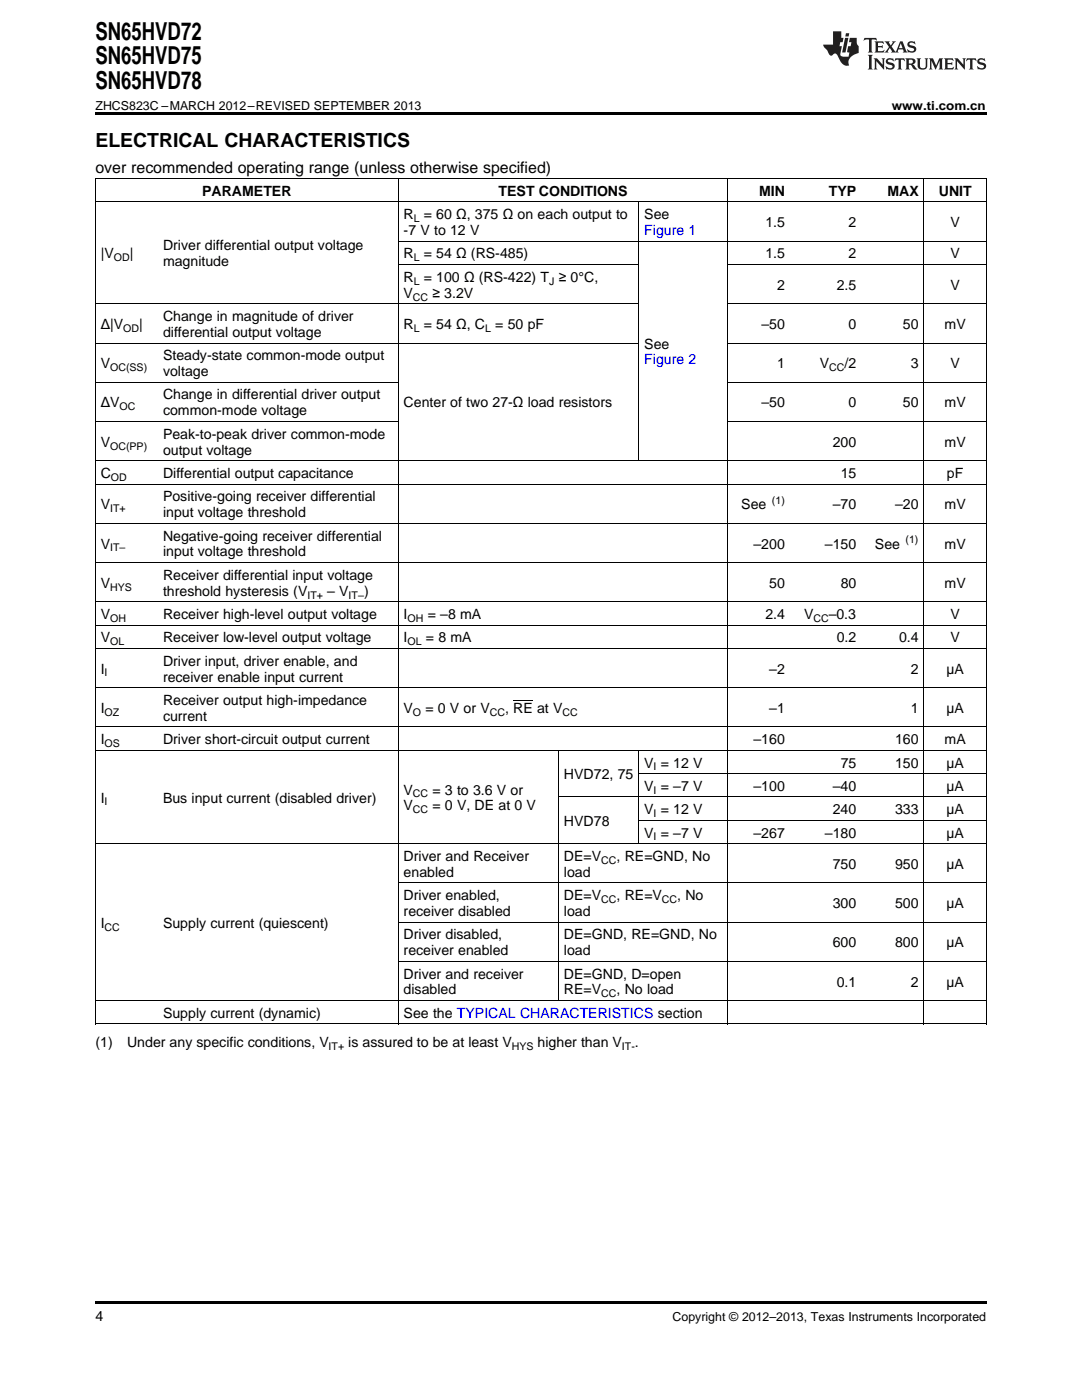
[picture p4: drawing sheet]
<svg xmlns="http://www.w3.org/2000/svg" width="216mm" height="279mm" viewBox="0 0 216 279" stroke-linecap="round" stroke-linejoin="round" font-family="sans-serif">
<defs><g id="words">
<g font-size="4.9">
<text x="19" y="7.9">SN65HVD72</text>
<text x="19" y="12.8">SN65HVD75</text>
<text x="19" y="17.8">SN65HVD78</text>
</g>
<text font-size="3.9" x="19" y="29.3">ELECTRICAL CHARACTERISTICS</text>
<text font-size="3.2" x="19" y="34.4">over recommended operating range (unless otherwise specified)</text>
<g font-size="2.8">
<text x="40.3" y="39.1">PARAMETER</text>
<text x="99.5" y="39.1">TEST CONDITIONS</text>
<text x="151.5" y="39.1">MIN</text>
<text x="165.4" y="39.1">TYP</text>
<text x="177.1" y="39.1">MAX</text>
<text x="187.3" y="39.1">UNIT</text>
<text x="80.5" y="43.7">R</text>
<text x="80.5" y="46.9">-7 V to 12 V</text>
<text x="84.6" y="43.7">= 60 Ω, 375 Ω on each output to</text>
<text x="128.6" y="43.7">See</text>
<text x="152.7" y="45.3">1.5</text>
<text x="169.3" y="45.3">2</text>
<text x="189.7" y="45.3">V</text>
<text x="20.1" y="51.6">|V</text>
<text x="25.9" y="51.6">|</text>
<text x="32.5" y="50">Driver differential output voltage</text>
<text x="32.5" y="53.2">magnitude</text>
<text x="80.5" y="51.6">R</text>
<text x="84.6" y="51.6">= 54 Ω (RS-485)</text>
<text x="152.7" y="51.6">1.5</text>
<text x="169.3" y="51.6">2</text>
<text x="189.7" y="51.6">V</text>
<text x="80.5" y="56.2">R</text>
<text x="80.5" y="59.4">V</text>
<text x="84.6" y="56.2">= 100 Ω (RS-422) T ≥ 0°C,</text>
<text x="86.3" y="59.4">≥ 3.2V</text>
<text x="155.1" y="57.8">2</text>
<text x="167" y="57.8">2.5</text>
<text x="189.7" y="57.8">V</text>
<text x="20.1" y="65.7">Δ|V</text>
<text x="27.8" y="65.7">|</text>
<text x="32.5" y="64.1">Change in magnitude of driver</text>
<text x="80.5" y="65.7">R</text>
<text x="84.6" y="65.7">= 54 Ω, C</text>
<text x="98.8" y="65.7">= 50 pF</text>
<text x="151.9" y="65.7">–50</text>
<text x="169.3" y="65.7">0</text>
<text x="180.2" y="65.7">50</text>
<text x="188.5" y="65.7">mV</text>
<text x="32.5" y="67.2">differential output voltage</text>
<text x="32.5" y="71.9">Steady-state common-mode output</text>
<text x="128.6" y="69.6">See</text>
<text x="20.1" y="73.5">V</text>
<text x="32.5" y="75.1">voltage</text>
<text x="155.1" y="73.5">1</text>
<text x="163.6" y="73.5">V</text>
<text x="168.5" y="73.5">/2</text>
<text x="181.8" y="73.5">3</text>
<text x="189.7" y="73.5">V</text>
<text x="20.1" y="81.3">ΔV</text>
<text x="32.5" y="79.7">Change in differential driver output</text>
<text x="32.5" y="82.9">common-mode voltage</text>
<text x="80.5" y="81.3">Center of two 27-Ω load resistors</text>
<text x="151.9" y="81.3">–50</text>
<text x="169.3" y="81.3">0</text>
<text x="180.2" y="81.3">50</text>
<text x="188.5" y="81.3">mV</text>
<text x="20.1" y="89.1">V</text>
<text x="32.5" y="87.6">Peak-to-peak driver common-mode</text>
<text x="166.2" y="89.1">200</text>
<text x="188.5" y="89.1">mV</text>
<text x="20.1" y="95.4">C</text>
<text x="32.5" y="90.7">output voltage</text>
<text x="32.5" y="95.4">Differential output capacitance</text>
<text x="167.7" y="95.4">15</text>
<text x="188.9" y="95.4">pF</text>
<text x="20.1" y="101.6">V</text>
<text x="32.5" y="100">Positive-going receiver differential</text>
<text x="147.9" y="101.6">See</text>
<text x="166.2" y="101.6">–70</text>
<text x="178.6" y="101.6">–20</text>
<text x="188.5" y="101.6">mV</text>
<text x="32.5" y="103.2">input voltage threshold</text>
<text x="32.5" y="107.9">Negative-going receiver differential</text>
<text x="20.1" y="109.5">V</text>
<text x="32.5" y="111.1">input voltage threshold</text>
<text x="150.4" y="109.5">–200</text>
<text x="164.6" y="109.5">–150</text>
<text x="174.6" y="109.5">See</text>
<text x="188.5" y="109.5">mV</text>
<text x="20.1" y="117.3">V</text>
<text x="32.5" y="115.7">Receiver differential input voltage</text>
<text x="32.5" y="118.9">threshold hysteresis (V</text>
<text x="65.3" y="118.9">– V</text>
<text x="72.6" y="118.9">)</text>
<text x="153.5" y="117.3">50</text>
<text x="167.7" y="117.3">80</text>
<text x="188.5" y="117.3">mV</text>
<text x="20.1" y="123.5">V</text>
<text x="32.5" y="123.5">Receiver high-level output voltage</text>
<text x="80.5" y="123.5">I</text>
<text x="85.3" y="123.5">= –8 mA</text>
<text x="152.7" y="123.5">2.4</text>
<text x="160.4" y="123.5">V</text>
<text x="165.4" y="123.5">–0.3</text>
<text x="189.7" y="123.5">V</text>
<text x="20.1" y="128.2">V</text>
<text x="32.5" y="128.2">Receiver low-level output voltage</text>
<text x="80.5" y="128.2">I</text>
<text x="85" y="128.2">= 8 mA</text>
<text x="167" y="128.2">0.2</text>
<text x="179.4" y="128.2">0.4</text>
<text x="189.7" y="128.2">V</text>
<text x="20.1" y="134.4">I</text>
<text x="32.5" y="132.9">Driver input, driver enable, and</text>
<text x="32.5" y="136">receiver enable input current</text>
<text x="153.5" y="134.4">–2</text>
<text x="181.8" y="134.4">2</text>
<text x="188.8" y="134.4">µA</text>
<text x="20.1" y="142.3">I</text>
<text x="32.5" y="140.7">Receiver output high-impedance</text>
<text x="32.5" y="143.9">current</text>
<text x="80.5" y="142.3">V</text>
<text x="84.9" y="142.3">= 0 V or V</text>
<text x="100.8" y="142.3">, RE at V</text>
<text x="153.5" y="142.3">–1</text>
<text x="181.8" y="142.3">1</text>
<text x="188.8" y="142.3">µA</text>
<text x="20.1" y="148.5">I</text>
<text x="32.5" y="148.5">Driver short-circuit output current</text>
<text x="150.4" y="148.5">–160</text>
<text x="178.6" y="148.5">160</text>
<text x="188.5" y="148.5">mA</text>
<text x="112.5" y="155.5">HVD72, 75</text>
<text x="128.6" y="153.2">V = 12 V</text>
<text x="167.7" y="153.2">75</text>
<text x="178.6" y="153.2">150</text>
<text x="188.8" y="153.2">µA</text>
<text x="20.1" y="160.2">I</text>
<text x="32.5" y="160.2">Bus input current (disabled driver)</text>
<text x="80.5" y="158.6">V</text>
<text x="80.5" y="161.7">V</text>
<text x="86.3" y="158.6">= 3 to 3.6 V or</text>
<text x="86.3" y="161.7">= 0 V, DE at 0 V</text>
<text x="128.6" y="157.8">V = –7 V</text>
<text x="150.4" y="157.8">–100</text>
<text x="166.2" y="157.8">–40</text>
<text x="188.8" y="157.8">µA</text>
<text x="112.5" y="164.8">HVD78</text>
<text x="128.6" y="162.5">V = 12 V</text>
<text x="128.6" y="167.1">V = –7 V</text>
<text x="150.4" y="167.1">–267</text>
<text x="164.6" y="167.1">–180</text>
<text x="166.2" y="162.5">240</text>
<text x="178.6" y="162.5">333</text>
<text x="188.8" y="162.5">µA</text>
<text x="188.8" y="167.1">µA</text>
<text x="80.5" y="171.8">Driver and Receiver</text>
<text x="112.5" y="171.8">DE=V</text>
<text x="123" y="171.8">, RE=GND, No</text>
<text x="166.2" y="173.4">750</text>
<text x="178.6" y="173.4">950</text>
<text x="188.8" y="173.4">µA</text>
<text x="80.5" y="175">enabled</text>
<text x="80.5" y="179.6">Driver enabled,</text>
<text x="112.5" y="175">load</text>
<text x="112.5" y="179.6">DE=V</text>
<text x="123" y="179.6">, RE=V</text>
<text x="135.1" y="179.6">, No</text>
<text x="20.1" y="185.1">I</text>
<text x="32.5" y="185.1">Supply current (quiescent)</text>
<text x="80.5" y="182.8">receiver disabled</text>
<text x="112.5" y="182.8">load</text>
<text x="166.2" y="181.2">300</text>
<text x="178.6" y="181.2">500</text>
<text x="188.8" y="181.2">µA</text>
<text x="80.5" y="187.5">Driver disabled,</text>
<text x="80.5" y="190.6">receiver enabled</text>
<text x="112.5" y="187.5">DE=GND, RE=GND, No</text>
<text x="112.5" y="190.6">load</text>
<text x="166.2" y="189.1">600</text>
<text x="178.6" y="189.1">800</text>
<text x="188.8" y="189.1">µA</text>
<text x="80.5" y="195.3">Driver and receiver</text>
<text x="112.5" y="195.3">DE=GND, D=open</text>
<text x="167" y="196.9">0.1</text>
<text x="181.8" y="196.9">2</text>
<text x="188.8" y="196.9">µA</text>
<text x="32.5" y="203.1">Supply current (dynamic)</text>
<text x="80.5" y="198.5">disabled</text>
<text x="80.5" y="203.1">See the TYPICAL CHARACTERISTICS section</text>
<text x="112.5" y="198.5">RE=V</text>
<text x="123" y="198.5">, No load</text>
<text x="19" y="209">(1)</text>
<text x="25.4" y="209">Under any specific conditions, V</text>
<text x="69.5" y="209">is assured to be at least V</text>
<text x="107.3" y="209">higher than V</text>
<text x="126.7" y="209">.</text>
<text x="19" y="263.6">4</text>
</g>
<g font-size="2.8" fill="#00f">
<text x="128.6" y="46.9">Figure 1</text>
<text x="128.6" y="72.7">Figure 2</text>
</g>
<g font-size="2.5">
<text x="19" y="21.9">ZHCS823C –MARCH 2012–REVISED SEPTEMBER 2013</text>
<text x="177.9" y="21.9">www.ti.com.cn</text>
<text x="134.2" y="263.6">Copyright © 2012–2013, Texas Instruments Incorporated</text>
</g>
<g font-size="2.1">
<text x="82.5" y="44.3">L</text>
<text x="22.7" y="52.1">OD</text>
<text x="82.5" y="52.1">L</text>
<text x="82.4" y="60">CC</text>
<text x="82.5" y="56.8">L</text>
<text x="109.6" y="56.8">J</text>
<text x="24.6" y="66.2">OD</text>
<text x="82.5" y="66.2">L</text>
<text x="96.8" y="66.2">L</text>
<text x="22" y="74">OC(SS)</text>
<text x="165.5" y="74">CC</text>
<text x="23.8" y="81.9">OC</text>
<text x="22" y="89.7">OC(PP)</text>
<text x="22.1" y="96">OD</text>
<text x="154" y="100.5">(1)</text>
<text x="22" y="102.2">IT+</text>
<text x="22" y="110">IT–</text>
<text x="180.7" y="108.3">(1)</text>
<text x="22" y="117.9">HYS</text>
<text x="61.3" y="119.5">IT+</text>
<text x="69.6" y="119.5">IT–</text>
<text x="22" y="124.1">OH</text>
<text x="81.3" y="124.1">OH</text>
<text x="162.3" y="124.1">CC</text>
<text x="22" y="128.8">OL</text>
<text x="81.3" y="128.8">OL</text>
<text x="20.9" y="135">I</text>
<text x="20.9" y="142.8">OZ</text>
<text x="82.4" y="142.8">O</text>
<text x="97.8" y="142.8">CC</text>
<text x="112.3" y="142.8">CC</text>
<text x="20.9" y="149.1">OS</text>
<text x="130.4" y="153.7">I</text>
<text x="20.9" y="160.7">I</text>
<text x="82.4" y="159.1">CC</text>
<text x="130.4" y="158.4">I</text>
<text x="82.4" y="162.3">CC</text>
<text x="130.4" y="163.1">I</text>
<text x="130.4" y="167.7">I</text>
<text x="120" y="172.4">CC</text>
<text x="20.9" y="185.7">CC</text>
<text x="120" y="180.2">CC</text>
<text x="132.1" y="180.2">CC</text>
<text x="120" y="199">CC</text>
<text x="65.6" y="209.5">IT+</text>
<text x="102.1" y="209.5">HYS</text>
<text x="124.1" y="209.5">IT-</text>
</g>
</g></defs>
<path d="M19 22.5h177.8v.5h-177.8zM19 259.7h177.8v.5h-177.8z" fill="#000"/>
<g fill="none" stroke="#000" stroke-width=".2">
<path d="M19 35.6h177.8M19.1 35.7v168.7M79.4 35.7v168.7M145.2 35.7v168.7M184.3 35.7v168.7M196.8 35.7v168.7M19 40.3h177.8M79.5 52.8h48M79.5 48.1h117.3M127.4 40.4v51.6M145.3 52.8h51.5M19 76.3h60.4"/>
<path d="M19 68.5h108.5M19 60.6h108.5M145.3 76.3h51.5M145.3 68.5h51.5M145.3 60.6h51.5M19 96.6h177.8M19 92h177.8M19 84.1h60.4M145.3 84.1h51.5M19 112.3h177.8M19 104.4h177.8M19 137.2h177.8"/>
<path d="M19 129.4h177.8M19 124.8h177.8M19 120.1h177.8M19 149.7h177.8M19 145.1h177.8M111.4 149.8v49.9M111.5 159h85.3M127.4 149.8v18.6M127.5 154.4h69.3M19 168.4h177.8M79.5 176.2h117.3M127.5 163.7h69.3"/>
<path d="M19 199.7h177.8M79.5 191.9h117.3M79.5 184h117.3M19 204.3h177.8"/>
</g>
<g fill="#231f20">
<path d="M172.5 7.6l-.1 .5 .4-.2h.6v.1v2.1l-.2 .4h.9l-.2-.4v-2.1l.1-.1h.5l.5 .2-.2-.5zM174.5 8.3l.2 .3v1.5l-.2 .4h1.8l.2-.6a1.04 1.04 0 0 1-1.3 .2v-.7h.6l.3 .2v-.6l-.3 .2h-.6v-.6l.8-.1 .4 .3-.2-.5zM176.5 8.3l.9 1.1-.9 1.1h.8l-.2-.2 .4-.7 .5 .7-.2 .2h1.5l-.2-.2 .2-.4h.9l.1 .4-.2 .2h1l-.3-.3-.7-1.9h-.5l-.9 2-.8-1 .9-1h-.8l.1 .3-.4 .5-.3-.6 .1-.2zM179.7 8.6l.4 1h-.7zM181.3 8.4a.63 .63 0 0 0-.2 .7 .63 .63 0 0 0 .6 .4l.6 .2 .1 .2a.75 .75 0 0 1-.7 .4 .75 .75 0 0 1-.6-.5l.1 .7 .1-.1a1.11 1.11 0 0 0 1.5-.6 1.13 1.13 0 0 0-1.2-.8l-.1-.4a1.04 1.04 0 0 1 1.2 .2l-.2-.5-.2 .1-.4-.2zM173.2 10.9l.2 .4v2.2l-.2 .4h1l-.3-.4v-2.2l.3-.4zM174.3 11.6l.3 .4v1.5l-.3 .4h.8l-.2-.4v-1.3l1.5 1.7v-1.9l.2-.4h-.7l.2 .4v.9l-1.1-1.3zM177 11.8a.62 .62 0 0 0-.2 .7 .62 .62 0 0 0 .6 .4l.6 .1 .1 .3a.76 .76 0 0 1-.7 .3 .76 .76 0 0 1-.7-.4l.2 .7 .1-.1a1.11 1.11 0 0 0 1.5-.6 1.13 1.13 0 0 0-1.2-.8l-.1-.4a1.04 1.04 0 0 1 1.2 .2l-.2-.6-.2 .1-.5-.1zM178.7 11.6l-.2 .6a.61 .61 0 0 1 .8-.3v1.6l-.2 .4h.9l-.2-.4v-1.6a.63 .63 0 0 1 .7 .3l-.1-.6zM180.6 11.6l.3 .4v1.5l-.3 .4h1l-.2-.2-.1-.8 .6 .2a.76 .76 0 0 0 1.2 .7l-1-1a.58 .58 0 0 0 .6-.5 .58 .58 0 0 0-.5-.6zM181.4 11.9h.1a.45 .45 0 0 1 .5 .1 .45 .45 0 0 1 .1 .5l-.8 .2zM182.9 11.6l.2 .2a2.17 2.17 0 0 0 .3 1.9 .99 .99 0 0 0 1.6-.6v-1.1l.2-.4h-.7l.2 .2a1.92 1.92 0 0 1-.2 1.8 .6 .6 0 0 1-.9-.5v-1.1l.2-.4zM185.4 11.6l.2 .4v1.5l-.2 .4h.7l-.2-.4v-1.4l.8 1.8 .8-1.8v1.4l-.2 .4h.9l-.2-.4v-1.5l.2-.4h-.8l-.6 1.5-.6-1.5zM188.4 11.6l.2 .4v1.5l-.2 .4h1.8l.1-.6a1.04 1.04 0 0 1-1.2 .1v-.6h.5l.4 .2v-.6l-.4 .2h-.5v-.7h.8l.3 .3-.1-.6zM190.5 11.6l.2 .4v1.5l-.2 .4h.7l-.2-.4v-1.3l1.5 1.7v-1.9l.2-.4h-.7l.2 .4v.9l-1.1-1.3zM192.9 11.6l-.1 .6a.61 .61 0 0 1 .7-.3l.1 1.6-.3 .4h1l-.3-.4 .1-1.6a.63 .63 0 0 1 .7 .3l-.1-.6zM195.2 11.8a.62 .62 0 0 0-.2 .7 .62 .62 0 0 0 .6 .4l.6 .1 .1 .3a.76 .76 0 0 1-.7 .3 .76 .76 0 0 1-.6-.4l.1 .7 .1-.1a1.11 1.11 0 0 0 1.6-.6 1.13 1.13 0 0 0-1.3-.8l-.1-.4a1.04 1.04 0 0 1 1.2 .2l-.1-.6-.2 .1-.5-.1z"/>
<path d="M166.2 6.3v2.6h-1.9v.4l.8 .9a.91 .91 0 0 0 1 .8 .56 .56 0 0 1 .5-.3 .56 .56 0 0 1 .5 .3l.4 .8a1.53 1.53 0 0 0 1.9 1.2 1.54 1.54 0 0 1 1-2.1l.9-.3v-1.4a1.52 1.52 0 0 1-.4-1.6h-1.3l-.2 .8h.5l-.2 .8h-.5l-.1 1v.2l.4 .1-.2 .8a1.93 1.93 0 0 1-1.6-.3l.3-1.8h-.5l.2-.8h.4l.2-.8h-.4v-1.3zM168.6 7.6l-.6 2.9h.7l.6-2.9zM168.8 6.6l-.1 .7h.6l.2-.7z"/>
</g>
<path d="M102.4 139.8h3.9" fill="none" stroke="#000" stroke-width=".2"/>
<use href="#words"/>
</svg>
